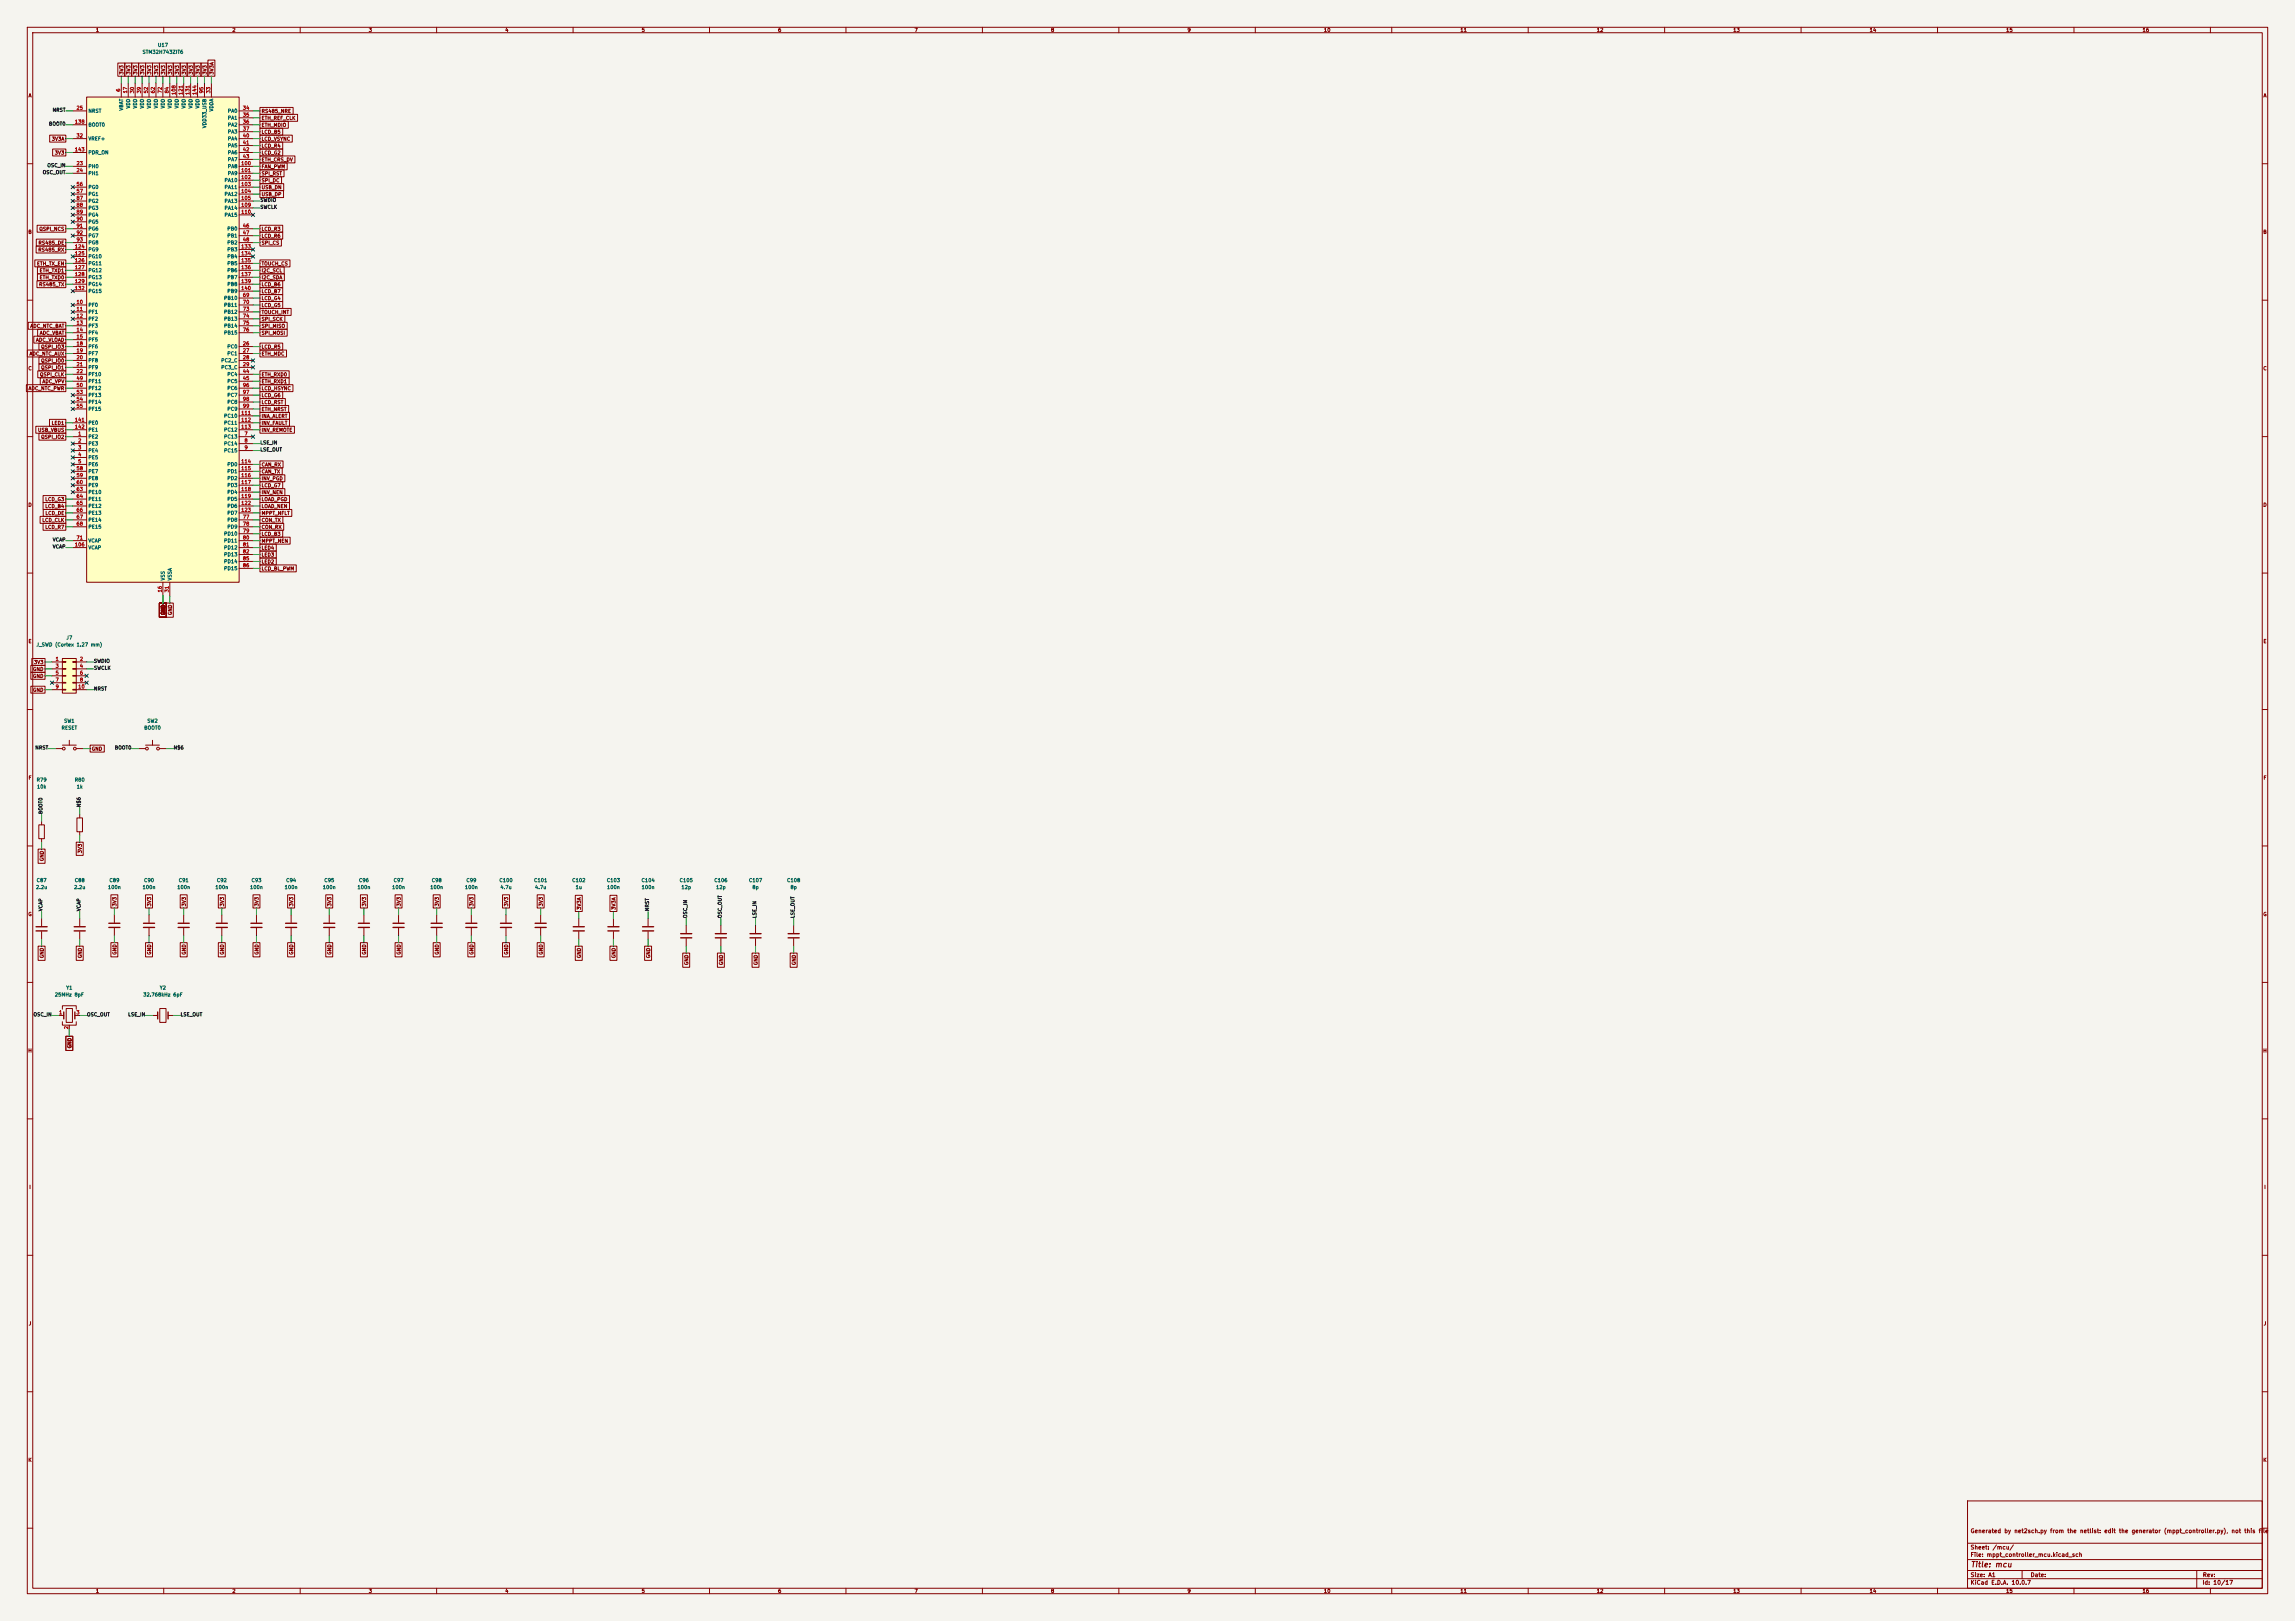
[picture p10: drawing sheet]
<svg xmlns="http://www.w3.org/2000/svg" width="841mm" height="594mm" viewBox="0 0 841 594" stroke-linecap="round" stroke-linejoin="round" font-family="sans-serif">
<defs><g id="words">
<text font-size="2" fill="#840000" x="722" y="574.8">Title: mcu</text>
<g font-size="1.5" fill="#840000">
<text x="721.9" y="562.1">Generated by net2sch.py from the netlist: edit the generator (mppt_controller.py), not this file</text>
<text x="721.9" y="568.1">Sheet: /mcu/</text>
<text x="721.9" y="570.8">File: mppt_controller_mcu.kicad_sch</text>
<text x="721.9" y="581">KiCad E.D.A. 10.0.7</text>
<text x="721.9" y="578.2">Size: A1</text>
<text x="743.9" y="578.2">Date:</text>
<text x="806.9" y="581">Id: 10/17</text>
<text x="807" y="578.2">Rev:</text>
</g>
<g font-size="1.3" fill="#840000">
<text x="35" y="12">1</text>
<text x="85" y="12">2</text>
<text x="135" y="12">3</text>
<text x="185" y="12">4</text>
<text x="235" y="12">5</text>
<text x="285" y="12">6</text>
<text x="335" y="12">7</text>
<text x="385" y="12">8</text>
<text x="435" y="12">9</text>
<text x="485" y="12">10</text>
<text x="535" y="12">11</text>
<text x="585" y="12">12</text>
<text x="635" y="12">13</text>
<text x="685" y="12">14</text>
<text x="735" y="12">15</text>
<text x="785" y="12">16</text>
<text x="45.5" y="27.5" transform="rotate(-90 45.5 27.5)">3V3</text>
<text x="48" y="27.5" transform="rotate(-90 48 27.5)">3V3</text>
<text x="50.6" y="27.5" transform="rotate(-90 50.6 27.5)">3V3</text>
<text x="53.1" y="27.5" transform="rotate(-90 53.1 27.5)">3V3</text>
<text x="55.7" y="27.5" transform="rotate(-90 55.7 27.5)">3V3</text>
<text x="58.2" y="27.5" transform="rotate(-90 58.2 27.5)">3V3</text>
<text x="60.7" y="27.5" transform="rotate(-90 60.7 27.5)">3V3</text>
<text x="63.3" y="27.5" transform="rotate(-90 63.3 27.5)">3V3</text>
<text x="65.8" y="27.5" transform="rotate(-90 65.8 27.5)">3V3</text>
<text x="68.4" y="27.5" transform="rotate(-90 68.4 27.5)">3V3</text>
<text x="70.9" y="27.5" transform="rotate(-90 70.9 27.5)">3V3</text>
<text x="73.4" y="27.5" transform="rotate(-90 73.4 27.5)">3V3</text>
<text x="76" y="27.5" transform="rotate(-90 76 27.5)">3V3</text>
<text x="78.5" y="27.5" transform="rotate(-90 78.5 27.5)">3V3A</text>
<text x="10.3" y="36">A</text>
<text x="829.3" y="36">A</text>
<text x="95.7" y="41.7">RS485_NRE</text>
<text x="95.7" y="44.2">ETH_REF_CLK</text>
<text x="95.7" y="46.8">ETH_MDIO</text>
<text x="18.8" y="51.9">3V3A</text>
<text x="95.7" y="49.3">LCD_B5</text>
<text x="95.7" y="51.9">LCD_VSYNC</text>
<text x="19.9" y="56.9">3V3</text>
<text x="95.7" y="54.4">LCD_R4</text>
<text x="95.7" y="56.9">LCD_G2</text>
<text x="95.7" y="59.5">ETH_CRS_DV</text>
<text x="95.7" y="62">FAN_PWM</text>
<text x="95.7" y="64.6">SPI_RST</text>
<text x="95.7" y="67.1">SPI_DC</text>
<text x="95.7" y="69.6">USB_DN</text>
<text x="95.7" y="72.2">USB_DP</text>
<text x="10.2" y="86">B</text>
<text x="13.9" y="90">RS485_DE</text>
<text x="14.2" y="84.9">QSPI_NCS</text>
<text x="95.7" y="90">SPI_CS</text>
<text x="95.7" y="84.9">LCD_R3</text>
<text x="95.7" y="87.4">LCD_R6</text>
<text x="829.2" y="86">B</text>
<text x="13.9" y="92.5">RS485_RX</text>
<text x="13.4" y="97.6">ETH_TX_EN</text>
<text x="14.4" y="100.1">ETH_TXD1</text>
<text x="95.7" y="97.6">TOUCH_CS</text>
<text x="95.7" y="100.1">I2C_SCL</text>
<text x="14.2" y="105.2">RS485_TX</text>
<text x="14.4" y="102.7">ETH_TXD0</text>
<text x="95.7" y="107.7">LCD_B7</text>
<text x="95.7" y="102.7">I2C_SDA</text>
<text x="95.7" y="105.2">LCD_B6</text>
<text x="95.7" y="112.8">LCD_G5</text>
<text x="95.7" y="110.3">LCD_G4</text>
<text x="95.7" y="115.4">TOUCH_INT</text>
<text x="95.7" y="117.9">SPI_SCK</text>
<text x="11" y="120.4">ADC_NTC_BAT</text>
<text x="13" y="125.5">ADC_VLOAD</text>
<text x="14.4" y="123">ADC_VBAT</text>
<text x="95.7" y="123">SPI_MOSI</text>
<text x="95.7" y="120.4">SPI_MISO</text>
<text x="10.7" y="130.6">ADC_NTC_AUX</text>
<text x="14.9" y="128.1">QSPI_IO3</text>
<text x="95.7" y="128.1">LCD_R5</text>
<text x="95.7" y="130.6">ETH_MDC</text>
<text x="10.2" y="136">C</text>
<text x="14.9" y="133.1">QSPI_IO0</text>
<text x="14.9" y="135.7">QSPI_IO1</text>
<text x="829.2" y="136">C</text>
<text x="10.3" y="143.3">ADC_NTC_PWR</text>
<text x="14.5" y="138.2">QSPI_CLK</text>
<text x="15.4" y="140.8">ADC_VPV</text>
<text x="95.7" y="138.2">ETH_RXD0</text>
<text x="95.7" y="140.8">ETH_RXD1</text>
<text x="95.7" y="143.3">LCD_HSYNC</text>
<text x="95.7" y="145.8">LCD_G6</text>
<text x="95.7" y="148.4">LCD_RST</text>
<text x="18.8" y="156">LED1</text>
<text x="95.7" y="156">INV_FAULT</text>
<text x="95.7" y="153.5">INA_ALERT</text>
<text x="95.7" y="150.9">ETH_NRST</text>
<text x="13.8" y="158.5">USB_VBUS</text>
<text x="14.9" y="161.1">QSPI_IO2</text>
<text x="95.7" y="158.5">INV_REMOTE</text>
<text x="95.7" y="173.8">CAN_TX</text>
<text x="95.7" y="171.2">CAN_RX</text>
<text x="95.7" y="178.9">LCD_G7</text>
<text x="95.7" y="176.3">INV_PGD</text>
<text x="10.2" y="186">D</text>
<text x="16.4" y="183.9">LCD_G3</text>
<text x="95.7" y="181.4">INV_NEN</text>
<text x="95.7" y="183.9">LOAD_PGD</text>
<text x="829.2" y="186">D</text>
<text x="15.3" y="191.6">LCD_CLK</text>
<text x="16.4" y="186.5">LCD_B4</text>
<text x="16.5" y="189">LCD_DE</text>
<text x="95.7" y="186.5">LOAD_NEN</text>
<text x="95.7" y="189">MPPT_NFLT</text>
<text x="95.7" y="191.6">CON_TX</text>
<text x="16.4" y="194.1">LCD_R7</text>
<text x="95.7" y="194.1">CON_RX</text>
<text x="95.7" y="196.6">LCD_B3</text>
<text x="95.7" y="199.2">MPPT_NEN</text>
<text x="95.7" y="201.7">LED4</text>
<text x="95.7" y="204.3">LED3</text>
<text x="95.7" y="206.8">LED2</text>
<text x="95.7" y="209.3">LCD_BL_PWM</text>
<text x="60.7" y="225.6" transform="rotate(-90 60.7 225.6)">GND</text>
<text x="63.3" y="225.6" transform="rotate(-90 63.3 225.6)">GND</text>
<text x="10.3" y="236">E</text>
<text x="829.3" y="236">E</text>
<text x="12.3" y="243.6">3V3</text>
<text x="11.9" y="246.2">GND</text>
<text x="11.9" y="248.7">GND</text>
<text x="11.9" y="253.8">GND</text>
<text x="33.5" y="275.4">GND</text>
<text x="10.3" y="286">F</text>
<text x="829.3" y="286">F</text>
<text x="16.3" y="315.7" transform="rotate(-90 16.3 315.7)">GND</text>
<text x="30.3" y="312.8" transform="rotate(-90 30.3 312.8)">3V3</text>
<text x="10.2" y="336">G</text>
<text x="43" y="332.3" transform="rotate(-90 43 332.3)">3V3</text>
<text x="55.7" y="332.3" transform="rotate(-90 55.7 332.3)">3V3</text>
<text x="68.4" y="332.3" transform="rotate(-90 68.4 332.3)">3V3</text>
<text x="82.3" y="332.3" transform="rotate(-90 82.3 332.3)">3V3</text>
<text x="95" y="332.3" transform="rotate(-90 95 332.3)">3V3</text>
<text x="107.7" y="332.3" transform="rotate(-90 107.7 332.3)">3V3</text>
<text x="121.7" y="332.3" transform="rotate(-90 121.7 332.3)">3V3</text>
<text x="134.4" y="332.3" transform="rotate(-90 134.4 332.3)">3V3</text>
<text x="147.1" y="332.3" transform="rotate(-90 147.1 332.3)">3V3</text>
<text x="161.1" y="332.3" transform="rotate(-90 161.1 332.3)">3V3</text>
<text x="173.8" y="332.3" transform="rotate(-90 173.8 332.3)">3V3</text>
<text x="186.5" y="332.3" transform="rotate(-90 186.5 332.3)">3V3</text>
<text x="199.2" y="332.3" transform="rotate(-90 199.2 332.3)">3V3</text>
<text x="213.1" y="333.6" transform="rotate(-90 213.1 333.6)">3V3A</text>
<text x="225.8" y="333.6" transform="rotate(-90 225.8 333.6)">3V3A</text>
<text x="829.2" y="336">G</text>
<text x="16.3" y="351.3" transform="rotate(-90 16.3 351.3)">GND</text>
<text x="30.3" y="351.3" transform="rotate(-90 30.3 351.3)">GND</text>
<text x="43" y="350" transform="rotate(-90 43 350)">GND</text>
<text x="55.7" y="350" transform="rotate(-90 55.7 350)">GND</text>
<text x="68.4" y="350" transform="rotate(-90 68.4 350)">GND</text>
<text x="82.3" y="350" transform="rotate(-90 82.3 350)">GND</text>
<text x="95" y="350" transform="rotate(-90 95 350)">GND</text>
<text x="107.7" y="350" transform="rotate(-90 107.7 350)">GND</text>
<text x="121.7" y="350" transform="rotate(-90 121.7 350)">GND</text>
<text x="134.4" y="350" transform="rotate(-90 134.4 350)">GND</text>
<text x="147.1" y="350" transform="rotate(-90 147.1 350)">GND</text>
<text x="161.1" y="350" transform="rotate(-90 161.1 350)">GND</text>
<text x="173.8" y="350" transform="rotate(-90 173.8 350)">GND</text>
<text x="186.5" y="350" transform="rotate(-90 186.5 350)">GND</text>
<text x="199.2" y="350" transform="rotate(-90 199.2 350)">GND</text>
<text x="213.1" y="351.3" transform="rotate(-90 213.1 351.3)">GND</text>
<text x="225.8" y="351.3" transform="rotate(-90 225.8 351.3)">GND</text>
<text x="238.5" y="351.3" transform="rotate(-90 238.5 351.3)">GND</text>
<text x="252.5" y="353.8" transform="rotate(-90 252.5 353.8)">GND</text>
<text x="265.2" y="353.8" transform="rotate(-90 265.2 353.8)">GND</text>
<text x="277.9" y="353.8" transform="rotate(-90 277.9 353.8)">GND</text>
<text x="291.9" y="353.8" transform="rotate(-90 291.9 353.8)">GND</text>
<text x="10.2" y="386">H</text>
<text x="26.5" y="384.3" transform="rotate(-90 26.5 384.3)">GND</text>
<text x="829.2" y="386">H</text>
<text x="10.6" y="436">I</text>
<text x="829.6" y="436">I</text>
<text x="10.4" y="486">J</text>
<text x="829.4" y="486">J</text>
<text x="10.2" y="536">K</text>
<text x="829.2" y="536">K</text>
<text x="35" y="584">1</text>
<text x="85" y="584">2</text>
<text x="135" y="584">3</text>
<text x="185" y="584">4</text>
<text x="235" y="584">5</text>
<text x="285" y="584">6</text>
<text x="335" y="584">7</text>
<text x="385" y="584">8</text>
<text x="435" y="584">9</text>
<text x="485" y="584">10</text>
<text x="535" y="584">11</text>
<text x="585" y="584">12</text>
<text x="635" y="584">13</text>
<text x="685" y="584">14</text>
<text x="735" y="584">15</text>
<text x="785" y="584">16</text>
</g>
<g font-size="1.3" fill="#006464">
<text x="57.7" y="17.5">U17</text>
<text x="52.1" y="20">STM32H743ZIT6</text>
<text x="32.2" y="41.6">NRST</text>
<text x="45.4" y="40.7" transform="rotate(-90 45.4 40.7)">VBAT</text>
<text x="48" y="39.9" transform="rotate(-90 48 39.9)">VDD</text>
<text x="50.5" y="39.9" transform="rotate(-90 50.5 39.9)">VDD</text>
<text x="53" y="39.9" transform="rotate(-90 53 39.9)">VDD</text>
<text x="55.6" y="39.9" transform="rotate(-90 55.6 39.9)">VDD</text>
<text x="58.1" y="39.9" transform="rotate(-90 58.1 39.9)">VDD</text>
<text x="60.7" y="39.9" transform="rotate(-90 60.7 39.9)">VDD</text>
<text x="63.2" y="39.9" transform="rotate(-90 63.2 39.9)">VDD</text>
<text x="65.7" y="39.9" transform="rotate(-90 65.7 39.9)">VDD</text>
<text x="68.3" y="39.9" transform="rotate(-90 68.3 39.9)">VDD</text>
<text x="70.8" y="39.9" transform="rotate(-90 70.8 39.9)">VDD</text>
<text x="73.4" y="39.9" transform="rotate(-90 73.4 39.9)">VDD</text>
<text x="78.4" y="41" transform="rotate(-90 78.4 41)">VDDA</text>
<text x="83.3" y="41.6">PA0</text>
<text x="32.2" y="46.7">BOOT0</text>
<text x="75.9" y="47.1" transform="rotate(-90 75.9 47.1)">VDD33_USB</text>
<text x="83.3" y="44.1">PA1</text>
<text x="83.3" y="46.7">PA2</text>
<text x="32.2" y="51.8">VREF+</text>
<text x="83.3" y="49.2">PA3</text>
<text x="83.3" y="51.8">PA4</text>
<text x="32.2" y="56.8">PDR_ON</text>
<text x="83.3" y="54.3">PA5</text>
<text x="83.3" y="56.8">PA6</text>
<text x="83.3" y="59.4">PA7</text>
<text x="32.2" y="61.9">PH0</text>
<text x="32.2" y="64.5">PH1</text>
<text x="83.3" y="61.9">PA8</text>
<text x="83.3" y="64.5">PA9</text>
<text x="32.2" y="69.5">PG0</text>
<text x="82.1" y="67">PA10</text>
<text x="82.1" y="69.5">PA11</text>
<text x="32.2" y="72.1">PG1</text>
<text x="32.2" y="74.6">PG2</text>
<text x="32.2" y="77.2">PG3</text>
<text x="82.1" y="72.1">PA12</text>
<text x="82.1" y="74.6">PA13</text>
<text x="82.1" y="77.2">PA14</text>
<text x="32.2" y="79.7">PG4</text>
<text x="32.2" y="82.2">PG5</text>
<text x="82.1" y="79.7">PA15</text>
<text x="32.2" y="84.8">PG6</text>
<text x="32.2" y="87.3">PG7</text>
<text x="32.2" y="89.9">PG8</text>
<text x="83.1" y="84.8">PB0</text>
<text x="83.1" y="87.3">PB1</text>
<text x="83.1" y="89.9">PB2</text>
<text x="32.2" y="92.4">PG9</text>
<text x="32.2" y="94.9">PG10</text>
<text x="83.1" y="92.4">PB3</text>
<text x="83.1" y="94.9">PB4</text>
<text x="32.2" y="97.5">PG11</text>
<text x="32.2" y="100">PG12</text>
<text x="83.1" y="97.5">PB5</text>
<text x="83.1" y="100">PB6</text>
<text x="32.2" y="102.6">PG13</text>
<text x="32.2" y="105.1">PG14</text>
<text x="32.2" y="107.6">PG15</text>
<text x="83.1" y="102.6">PB7</text>
<text x="83.1" y="105.1">PB8</text>
<text x="83.1" y="107.6">PB9</text>
<text x="32.2" y="112.7">PF0</text>
<text x="81.9" y="110.2">PB10</text>
<text x="81.9" y="112.7">PB11</text>
<text x="32.2" y="115.3">PF1</text>
<text x="32.2" y="117.8">PF2</text>
<text x="81.9" y="115.3">PB12</text>
<text x="81.9" y="117.8">PB13</text>
<text x="32.2" y="120.3">PF3</text>
<text x="32.2" y="122.9">PF4</text>
<text x="32.2" y="125.4">PF5</text>
<text x="81.9" y="120.3">PB14</text>
<text x="81.9" y="122.9">PB15</text>
<text x="32.2" y="128">PF6</text>
<text x="32.2" y="130.5">PF7</text>
<text x="83.1" y="128">PC0</text>
<text x="83.1" y="130.5">PC1</text>
<text x="32.2" y="133">PF8</text>
<text x="32.2" y="135.6">PF9</text>
<text x="80.9" y="133">PC2_C</text>
<text x="80.9" y="135.6">PC3_C</text>
<text x="32.2" y="138.1">PF10</text>
<text x="32.2" y="140.7">PF11</text>
<text x="32.2" y="143.2">PF12</text>
<text x="83.1" y="138.1">PC4</text>
<text x="83.1" y="140.7">PC5</text>
<text x="83.1" y="143.2">PC6</text>
<text x="32.2" y="145.7">PF13</text>
<text x="32.2" y="148.3">PF14</text>
<text x="83.1" y="145.7">PC7</text>
<text x="83.1" y="148.3">PC8</text>
<text x="32.2" y="150.8">PF15</text>
<text x="32.2" y="155.9">PE0</text>
<text x="81.9" y="153.4">PC10</text>
<text x="81.9" y="155.9">PC11</text>
<text x="83.1" y="150.8">PC9</text>
<text x="32.2" y="161">PE2</text>
<text x="32.2" y="158.4">PE1</text>
<text x="81.9" y="161">PC13</text>
<text x="81.9" y="158.4">PC12</text>
<text x="32.2" y="163.5">PE3</text>
<text x="32.2" y="166.1">PE4</text>
<text x="81.9" y="163.5">PC14</text>
<text x="81.9" y="166.1">PC15</text>
<text x="32.2" y="168.6">PE5</text>
<text x="32.2" y="171.1">PE6</text>
<text x="32.2" y="173.7">PE7</text>
<text x="83.1" y="171.1">PD0</text>
<text x="83.1" y="173.7">PD1</text>
<text x="32.2" y="176.2">PE8</text>
<text x="32.2" y="178.8">PE9</text>
<text x="83.1" y="176.2">PD2</text>
<text x="83.1" y="178.8">PD3</text>
<text x="32.2" y="181.3">PE10</text>
<text x="32.2" y="183.8">PE11</text>
<text x="83.1" y="181.3">PD4</text>
<text x="83.1" y="183.8">PD5</text>
<text x="32.2" y="186.4">PE12</text>
<text x="32.2" y="188.9">PE13</text>
<text x="32.2" y="191.5">PE14</text>
<text x="83.1" y="191.5">PD8</text>
<text x="83.1" y="186.4">PD6</text>
<text x="83.1" y="188.9">PD7</text>
<text x="32.2" y="194">PE15</text>
<text x="81.9" y="196.5">PD10</text>
<text x="83.1" y="194">PD9</text>
<text x="32.2" y="199.1">VCAP</text>
<text x="32.2" y="201.6">VCAP</text>
<text x="81.9" y="199.1">PD11</text>
<text x="81.9" y="201.6">PD12</text>
<text x="81.9" y="204.2">PD13</text>
<text x="81.9" y="206.7">PD14</text>
<text x="81.9" y="209.2">PD15</text>
<text x="60.7" y="212.9" transform="rotate(-90 60.7 212.9)">VSS</text>
<text x="63.2" y="212.9" transform="rotate(-90 63.2 212.9)">VSSA</text>
<text x="13.2" y="237.2">J_SWD (Cortex 1.27 mm)</text>
<text x="24.2" y="234.6">J7</text>
<text x="22.4" y="267.7">RESET</text>
<text x="23.3" y="265.1">SW1</text>
<text x="52.7" y="267.7">BOOT0</text>
<text x="53.8" y="265.1">SW2</text>
<text x="13.3" y="286.7">R79</text>
<text x="27.2" y="286.7">R80</text>
<text x="13.4" y="289.3">10k</text>
<text x="28" y="289.3">1k</text>
<text x="13.3" y="323.5">C87</text>
<text x="27.2" y="323.5">C88</text>
<text x="39.9" y="323.5">C89</text>
<text x="52.6" y="323.5">C90</text>
<text x="65.3" y="323.5">C91</text>
<text x="79.3" y="323.5">C92</text>
<text x="92" y="323.5">C93</text>
<text x="104.7" y="323.5">C94</text>
<text x="118.7" y="323.5">C95</text>
<text x="131.4" y="323.5">C96</text>
<text x="144.1" y="323.5">C97</text>
<text x="158" y="323.5">C98</text>
<text x="170.7" y="323.5">C99</text>
<text x="182.8" y="323.5">C100</text>
<text x="195.5" y="323.5">C101</text>
<text x="209.5" y="323.5">C102</text>
<text x="222.2" y="323.5">C103</text>
<text x="234.9" y="323.5">C104</text>
<text x="248.9" y="323.5">C105</text>
<text x="261.6" y="323.5">C106</text>
<text x="274.3" y="323.5">C107</text>
<text x="288.3" y="323.5">C108</text>
<text x="13" y="326.1">2.2u</text>
<text x="27" y="326.1">2.2u</text>
<text x="39.4" y="326.1">100n</text>
<text x="52.1" y="326.1">100n</text>
<text x="64.8" y="326.1">100n</text>
<text x="78.8" y="326.1">100n</text>
<text x="91.5" y="326.1">100n</text>
<text x="104.2" y="326.1">100n</text>
<text x="118.1" y="326.1">100n</text>
<text x="130.8" y="326.1">100n</text>
<text x="143.5" y="326.1">100n</text>
<text x="157.5" y="326.1">100n</text>
<text x="170.2" y="326.1">100n</text>
<text x="183.2" y="326.1">4.7u</text>
<text x="195.9" y="326.1">4.7u</text>
<text x="210.8" y="326.1">1u</text>
<text x="222.3" y="326.1">100n</text>
<text x="235" y="326.1">100n</text>
<text x="249.5" y="326.1">12p</text>
<text x="262.2" y="326.1">12p</text>
<text x="275.6" y="326.1">8p</text>
<text x="289.5" y="326.1">8p</text>
<text x="20" y="365.5">25MHz 8pF</text>
<text x="24.1" y="362.9">Y1</text>
<text x="52.3" y="365.5">32.768kHz 6pF</text>
<text x="58.4" y="362.9">Y2</text>
</g>
<g font-size="1.3" fill="#a90000">
<text x="44.3" y="33.8" transform="rotate(-90 44.3 33.8)">6</text>
<text x="46.9" y="34.4" transform="rotate(-90 46.9 34.4)">17</text>
<text x="49.4" y="34.4" transform="rotate(-90 49.4 34.4)">30</text>
<text x="51.9" y="34.4" transform="rotate(-90 51.9 34.4)">39</text>
<text x="54.5" y="34.4" transform="rotate(-90 54.5 34.4)">52</text>
<text x="57" y="34.4" transform="rotate(-90 57 34.4)">62</text>
<text x="59.6" y="34.4" transform="rotate(-90 59.6 34.4)">72</text>
<text x="62.1" y="34.4" transform="rotate(-90 62.1 34.4)">84</text>
<text x="64.6" y="35" transform="rotate(-90 64.6 35)">108</text>
<text x="67.2" y="35" transform="rotate(-90 67.2 35)">121</text>
<text x="69.7" y="35" transform="rotate(-90 69.7 35)">131</text>
<text x="72.3" y="35" transform="rotate(-90 72.3 35)">144</text>
<text x="74.8" y="34.4" transform="rotate(-90 74.8 34.4)">95</text>
<text x="77.3" y="34.4" transform="rotate(-90 77.3 34.4)">33</text>
<text x="27.9" y="40.5">25</text>
<text x="88.8" y="40.5">34</text>
<text x="27.3" y="45.6">138</text>
<text x="88.8" y="43">35</text>
<text x="88.8" y="45.6">36</text>
<text x="27.9" y="50.7">32</text>
<text x="88.8" y="48.1">37</text>
<text x="88.8" y="50.7">40</text>
<text x="88.8" y="53.2">41</text>
<text x="27.3" y="55.7">143</text>
<text x="88.8" y="55.7">42</text>
<text x="88.8" y="58.3">43</text>
<text x="27.9" y="60.8">23</text>
<text x="27.9" y="63.4">24</text>
<text x="88.2" y="60.8">100</text>
<text x="88.2" y="63.4">101</text>
<text x="88.2" y="65.9">102</text>
<text x="27.9" y="68.4">56</text>
<text x="27.9" y="71">57</text>
<text x="88.2" y="68.4">103</text>
<text x="88.2" y="71">104</text>
<text x="27.9" y="73.5">87</text>
<text x="27.9" y="76.1">88</text>
<text x="88.2" y="73.5">105</text>
<text x="88.2" y="76.1">109</text>
<text x="27.9" y="78.6">89</text>
<text x="27.9" y="81.1">90</text>
<text x="27.9" y="83.7">91</text>
<text x="88.2" y="78.6">110</text>
<text x="88.8" y="83.7">46</text>
<text x="27.9" y="86.2">92</text>
<text x="27.9" y="88.8">93</text>
<text x="88.8" y="86.2">47</text>
<text x="88.8" y="88.8">48</text>
<text x="27.3" y="91.3">124</text>
<text x="27.3" y="93.8">125</text>
<text x="88.2" y="91.3">133</text>
<text x="88.2" y="93.8">134</text>
<text x="27.3" y="96.4">126</text>
<text x="27.3" y="98.9">127</text>
<text x="27.3" y="101.5">128</text>
<text x="88.2" y="96.4">135</text>
<text x="88.2" y="98.9">136</text>
<text x="88.2" y="101.5">137</text>
<text x="27.3" y="104">129</text>
<text x="27.3" y="106.5">132</text>
<text x="88.2" y="104">139</text>
<text x="88.2" y="106.5">140</text>
<text x="27.9" y="111.6">10</text>
<text x="88.8" y="109.1">69</text>
<text x="88.8" y="111.6">70</text>
<text x="27.9" y="114.2">11</text>
<text x="27.9" y="116.7">12</text>
<text x="27.9" y="119.2">13</text>
<text x="88.8" y="114.2">73</text>
<text x="88.8" y="116.7">74</text>
<text x="88.8" y="119.2">75</text>
<text x="27.9" y="121.8">14</text>
<text x="27.9" y="124.3">15</text>
<text x="88.8" y="121.8">76</text>
<text x="27.9" y="126.9">18</text>
<text x="27.9" y="129.4">19</text>
<text x="27.9" y="131.9">20</text>
<text x="88.8" y="126.9">26</text>
<text x="88.8" y="129.4">27</text>
<text x="88.8" y="131.9">28</text>
<text x="27.9" y="134.5">21</text>
<text x="27.9" y="137">22</text>
<text x="88.8" y="134.5">29</text>
<text x="88.8" y="137">44</text>
<text x="27.9" y="139.6">49</text>
<text x="27.9" y="142.1">50</text>
<text x="88.8" y="139.6">45</text>
<text x="88.8" y="142.1">96</text>
<text x="27.9" y="144.6">53</text>
<text x="27.9" y="147.2">54</text>
<text x="27.9" y="149.7">55</text>
<text x="88.8" y="144.6">97</text>
<text x="88.8" y="147.2">98</text>
<text x="88.8" y="149.7">99</text>
<text x="27.3" y="154.8">141</text>
<text x="88.2" y="152.3">111</text>
<text x="88.2" y="154.8">112</text>
<text x="27.3" y="157.3">142</text>
<text x="28.5" y="159.9">1</text>
<text x="88.2" y="157.3">113</text>
<text x="89.4" y="159.9">7</text>
<text x="28.5" y="162.4">2</text>
<text x="28.5" y="165">3</text>
<text x="28.5" y="167.5">4</text>
<text x="89.4" y="162.4">8</text>
<text x="89.4" y="165">9</text>
<text x="27.9" y="172.6">58</text>
<text x="28.5" y="170">5</text>
<text x="88.2" y="170">114</text>
<text x="88.2" y="172.6">115</text>
<text x="27.9" y="175.1">59</text>
<text x="27.9" y="177.7">60</text>
<text x="88.2" y="175.1">116</text>
<text x="88.2" y="177.7">117</text>
<text x="27.9" y="180.2">63</text>
<text x="27.9" y="182.7">64</text>
<text x="27.9" y="185.3">65</text>
<text x="88.2" y="180.2">118</text>
<text x="88.2" y="182.7">119</text>
<text x="88.2" y="185.3">122</text>
<text x="27.9" y="187.8">66</text>
<text x="27.9" y="190.4">67</text>
<text x="88.2" y="187.8">123</text>
<text x="88.8" y="190.4">77</text>
<text x="27.9" y="192.9">68</text>
<text x="27.9" y="198">71</text>
<text x="88.8" y="192.9">78</text>
<text x="88.8" y="195.4">79</text>
<text x="88.8" y="198">80</text>
<text x="27.3" y="200.5">106</text>
<text x="88.8" y="200.5">81</text>
<text x="88.8" y="203.1">82</text>
<text x="88.8" y="205.6">85</text>
<text x="88.8" y="208.1">86</text>
<text x="59.6" y="217.2" transform="rotate(-90 59.6 217.2)">16</text>
<text x="62.1" y="217.2" transform="rotate(-90 62.1 217.2)">31</text>
<text x="20.2" y="242.4">1</text>
<text x="20.2" y="245">3</text>
<text x="29.1" y="242.4">2</text>
<text x="29.1" y="245">4</text>
<text x="20.2" y="247.5">5</text>
<text x="20.2" y="250.1">7</text>
<text x="29.1" y="247.5">6</text>
<text x="29.1" y="250.1">8</text>
<text x="20.2" y="252.6">9</text>
<text x="28.5" y="252.6">10</text>
<text x="21.5" y="372">1</text>
<text x="27.8" y="372">3</text>
<text x="25.3" y="377.3" transform="rotate(-90 25.3 377.3)">2</text>
</g>
<g font-size="1.3" fill="#0f0f0f">
<text x="19.1" y="41.3">NRST</text>
<text x="17.8" y="46.3">BOOT0</text>
<text x="15.5" y="64.1">OSC_OUT</text>
<text x="17.2" y="61.6">OSC_IN</text>
<text x="95.2" y="74.3">SWDIO</text>
<text x="95.2" y="76.8">SWCLK</text>
<text x="95.2" y="165.7">LSE_OUT</text>
<text x="95.2" y="163.2">LSE_IN</text>
<text x="19.2" y="198.7">VCAP</text>
<text x="19.2" y="201.3">VCAP</text>
<text x="34.3" y="243.2">SWDIO</text>
<text x="34.3" y="245.7">SWCLK</text>
<text x="34.3" y="253.3">NRST</text>
<text x="12.8" y="274.9">NRST</text>
<text x="41.9" y="274.9">BOOT0</text>
<text x="63.5" y="274.9">N$6</text>
<text x="15.9" y="298.5" transform="rotate(-90 15.9 298.5)">BOOT0</text>
<text x="29.8" y="295.9" transform="rotate(-90 29.8 295.9)">N$6</text>
<text x="15.9" y="334" transform="rotate(-90 15.9 334)">VCAP</text>
<text x="29.8" y="334" transform="rotate(-90 29.8 334)">VCAP</text>
<text x="238.1" y="334" transform="rotate(-90 238.1 334)">NRST</text>
<text x="252.1" y="336.6" transform="rotate(-90 252.1 336.6)">OSC_IN</text>
<text x="264.8" y="336.6" transform="rotate(-90 264.8 336.6)">OSC_OUT</text>
<text x="277.5" y="336.6" transform="rotate(-90 277.5 336.6)">LSE_IN</text>
<text x="291.4" y="336.6" transform="rotate(-90 291.4 336.6)">LSE_OUT</text>
<text x="12.1" y="372.7">OSC_IN</text>
<text x="31.7" y="372.7">OSC_OUT</text>
<text x="46.8" y="372.7">LSE_IN</text>
<text x="66" y="372.7">LSE_OUT</text>
</g>
</g></defs>
<path d="M0 0h841v594h-841z" fill="#f5f4ef" stroke="#f5f4ef" stroke-width=".37"/>
<g fill="none" stroke="#840000" stroke-width=".37">
<path d="M10 10h821v574h-821zM12 12h817v570h-817zM60 10v2M110 10v2M160 10v2M210 10v2M260 10v2M310 10v2M360 10v2M410 10v2M460 10v2M510 10v2"/>
<path d="M560 10v2M610 10v2M660 10v2M710 10v2M760 10v2M810 10v2M10 60h2M829 60h2M10 110h2M829 110h2M10 160h2M829 160h2"/>
<path d="M10 210h2M829 210h2M10 260h2M829 260h2M10 310h2M829 310h2M67.3 335.3v2.8M10 360h2M67.3 340.1v2.8M829 360h2M10 410h2M829 410h2"/>
<path d="M10 460h2M829 460h2M10 510h2M829 510h2M10 560h2M721 550h108v32h-108zM829 560h2M721 578.5h108M721 575.5h108M721 571.5h108M721 565.5h108M741 575.5v3"/>
<path d="M805 575.5v6.5M60 582v2M110 582v2M160 582v2M210 582v2M260 582v2M310 582v2M360 582v2M410 582v2M460 582v2M510 582v2M560 582v2"/>
<path d="M610 582v2M660 582v2M710 582v2M760 582v2M810 582v2"/>
</g>
<path d="M65.3 338.3h4M65.3 339.9h4" fill="none" stroke="#840000" stroke-width=".51"/>
<path d="M31.7 35.6h55.9v177.8h-55.9z" fill="#ffffc2"/>
<g fill="none" stroke="#840000" stroke-width=".37">
<path d="M31.7 35.6h55.9v177.8h-55.9zM44.4 30.5v5.1M47 30.5v5.1M49.5 30.5v5.1M52.1 30.5v5.1M54.6 30.5v5.1M57.1 30.5v5.1M59.7 30.5v5.1M62.2 30.5v5.1M64.8 30.5v5.1M67.3 30.5v5.1M69.8 30.5v5.1"/>
<path d="M72.4 30.5v5.1M74.9 30.5v5.1M77.5 30.5v5.1M26.7 40.6h5M26.7 50.8h5M26.7 45.7h5M26.7 55.9h5M87.6 40.6h5.1M87.6 50.8h5.1M87.6 43.2h5.1M87.6 45.7h5.1M87.6 48.3h5.1"/>
<path d="M87.6 53.3h5.1M87.6 55.9h5.1M87.6 58.4h5.1M26.7 61h5M26.7 63.5h5M26.7 68.6h5M26.7 71.1h5M26.7 73.7h5M26.7 76.2h5M26.7 78.7h5M87.6 61h5.1M87.6 63.5h5.1"/>
<path d="M87.6 68.6h5.1M87.6 71.1h5.1M87.6 73.7h5.1M87.6 76.2h5.1M87.6 78.7h5.1M87.6 66h5.1M26.7 83.8h5M26.7 86.4h5M26.7 88.9h5M26.7 81.3h5M26.7 91.4h5M26.7 94h5"/>
<path d="M26.7 96.5h5M26.7 99.1h5M87.6 83.8h5.1M87.6 86.4h5.1M87.6 88.9h5.1M87.6 91.4h5.1M87.6 94h5.1M87.6 96.5h5.1M87.6 99.1h5.1M26.7 111.8h5M26.7 114.3h5M26.7 116.8h5"/>
<path d="M26.7 119.4h5M26.7 101.6h5M26.7 104.1h5M26.7 106.7h5M87.6 111.8h5.1M87.6 114.3h5.1M87.6 116.8h5.1M87.6 119.4h5.1M87.6 109.2h5.1M87.6 101.6h5.1M87.6 104.1h5.1M87.6 106.7h5.1"/>
<path d="M26.7 121.9h5M26.7 124.5h5M26.7 127h5M26.7 129.5h5M26.7 132.1h5M26.7 134.6h5M26.7 137.2h5M26.7 139.7h5M87.6 121.9h5.1M87.6 127h5.1M87.6 129.5h5.1M87.6 132.1h5.1"/>
<path d="M87.6 134.6h5.1M87.6 137.2h5.1M87.6 139.7h5.1M26.7 142.2h5M26.7 144.8h5M26.7 147.3h5M26.7 149.9h5M26.7 154.9h5M26.7 157.5h5M87.6 142.2h5.1M87.6 144.8h5.1M87.6 147.3h5.1"/>
<path d="M87.6 149.9h5.1M87.6 152.4h5.1M87.6 154.9h5.1M87.6 157.5h5.1M26.7 160h5M26.7 162.6h5M26.7 165.1h5M26.7 167.6h5M26.7 170.2h5M26.7 172.7h5M26.7 175.3h5M26.7 177.8h5"/>
<path d="M87.6 160h5.1M87.6 162.6h5.1M87.6 165.1h5.1M87.6 170.2h5.1M87.6 172.7h5.1M87.6 175.3h5.1M87.6 177.8h5.1M26.7 180.3h5M26.7 182.9h5M26.7 185.4h5M26.7 188h5M26.7 190.5h5"/>
<path d="M26.7 193h5M26.7 198.1h5M87.6 180.3h5.1M87.6 182.9h5.1M87.6 185.4h5.1M87.6 188h5.1M87.6 190.5h5.1M87.6 193h5.1M87.6 198.1h5.1M87.6 195.6h5.1M26.7 200.7h5M59.7 213.4v5"/>
<path d="M62.2 213.4v5M87.6 200.7h5.1M87.6 203.2h5.1M87.6 205.7h5.1M87.6 208.3h5.1M20.3 274.3h2.6M22.9 273h5M25.4 271.3v1.7M27.9 274.3h2.6M50.8 274.3h2.5M53.3 273h5.1M55.9 271.3v1.7"/>
<path d="M58.4 274.3h2.6M28.2 299.7h2v5.1h-2zM29.2 298.4v1.3M14.2 302.3h2.1v5h-2.1zM15.2 301v1.3M15.2 307.3v1.3M29.2 304.8v1.3M15.2 336.5v2.8M29.2 336.5v2.8M41.9 335.3v2.8M54.6 335.3v2.8M81.3 335.3v2.8"/>
<path d="M94 335.3v2.8M106.7 335.3v2.8M133.3 335.3v2.8M212.1 336.5v2.8M224.8 336.5v2.8M237.5 336.5v2.8M251.5 339.1v2.8M276.9 339.1v2.8M290.8 339.1v2.8M15.2 341.4v2.8M29.2 341.4v2.8M41.9 340.1v2.8"/>
<path d="M54.6 340.1v2.8M81.3 340.1v2.8M94 340.1v2.8M106.7 340.1v2.8M133.3 340.1v2.8M212.1 341.4v2.8M224.8 341.4v2.8M237.5 341.4v2.8M251.5 343.9v2.8M276.9 343.9v2.8M290.8 343.9v2.8M21.6 372.1h1.8"/>
<path d="M22.9 369.8v-1.2h5v1.2M22.9 374.4v1.3h5v-1.3M24.3 369.6h2.2v5h-2.2zM25.4 375.7v1.5M27.4 372.1h1.8M55.9 372.1h1.9M58.5 369.6h2.3v5h-2.3zM61.6 372.1h1.9"/>
<circle cx="23.4" cy="274.3" r=".51"/>
<circle cx="27.4" cy="274.3" r=".51"/>
<circle cx="53.8" cy="274.3" r=".51"/>
<circle cx="57.9" cy="274.3" r=".51"/>
</g>
<g fill="none" stroke="#840000" stroke-width=".51">
<path d="M13.2 339.6h4.1M27.2 339.6h4M39.9 338.3h4M39.9 339.9h4M52.6 338.3h4M52.6 339.9h4M79.2 338.3h4.1M79.2 339.9h4.1M91.9 338.3h4.1M91.9 339.9h4.1M104.6 338.3h4.1M104.6 339.9h4.1"/>
<path d="M131.3 338.3h4.1M131.3 339.9h4.1M210.1 339.6h4M222.8 339.6h4M235.5 339.6h4M13.2 341.1h4.1M27.2 341.1h4M210.1 341.1h4M222.8 341.1h4M235.5 341.1h4M249.4 342.1h4.1M249.4 343.7h4.1"/>
<path d="M274.8 342.1h4.1M274.8 343.7h4.1M288.8 342.1h4.1M288.8 343.7h4.1M23.4 370.8v2.6M27.4 370.8v2.6M57.8 370.8v2.6M61.6 370.8v2.6"/>
</g>
<path d="M22.9 241.3h5v12.7h-5z" fill="#ffffc2"/>
<g fill="none" stroke="#840000" stroke-width=".37">
<path d="M43.2 23.1h2.5v4.8h-2.5zM45.7 23.1h2.6v4.8h-2.6zM48.3 23.1h2.5v4.8h-2.5zM50.8 23.1h2.5v4.8h-2.5zM53.3 23.1h2.6v4.8h-2.6zM55.9 23.1h2.5v4.8h-2.5zM58.4 23.1h2.6v4.8h-2.6zM61 23.1h2.5v4.8h-2.5zM63.5 23.1h2.5v4.8h-2.5zM66 23.1h2.6v4.8h-2.6zM68.6 23.1h2.5v4.8h-2.5zM71.1 23.1h2.6v4.8h-2.6z"/>
<path d="M73.7 23.1h2.5v4.8h-2.5zM76.2 22h2.5v5.9h-2.5zM95.2 39.4h12.2v2.5h-12.2zM18.2 49.5h5.9v2.6h-5.9zM19.3 54.6h4.8v2.5h-4.8zM95.2 59.7h10v2.5h-10zM95.2 47h8.4v2.5h-8.4zM95.2 41.9h13.8v2.5h-13.8zM95.2 44.4h10.5v2.6h-10.5zM95.2 49.5h11.9v2.6h-11.9zM95.2 52.1h8.4v2.5h-8.4zM95.2 54.6h8.4v2.5h-8.4z"/>
<path d="M95.2 57.1h12.9v2.6h-12.9zM95.2 62.2h8.9v2.6h-8.9zM95.2 64.8h8v2.5h-8zM95.2 67.3h8.8v2.5h-8.8zM95.2 69.8h8.7v2.6h-8.7zM12.8 95.2h11.3v2.6h-11.3zM13.2 90.2h10.9v2.5h-10.9zM13.3 87.6h10.8v2.6h-10.8zM13.6 82.5h10.5v2.6h-10.5zM13.7 97.8h10.4v2.5h-10.4zM95.2 87.6h7.9v2.6h-7.9zM95.2 82.5h8.4v2.6h-8.4z"/>
<path d="M95.2 85.1h8.4v2.5h-8.4zM95.2 95.2h11.1v2.6h-11.1zM95.2 97.8h8.9v2.5h-8.9zM10.3 118.1h13.8v2.5h-13.8zM13.5 102.9h10.6v2.5h-10.6zM13.7 100.3h10.4v2.6h-10.4zM95.2 113h11.5v2.6h-11.5zM95.2 115.6h9.2v2.5h-9.2zM95.2 118.1h10v2.5h-10zM95.2 105.4h8.4v2.5h-8.4zM95.2 100.3h9v2.6h-9zM95.2 110.5h8.4v2.5h-8.4z"/>
<path d="M95.2 107.9h8.4v2.6h-8.4zM95.2 102.9h8.4v2.5h-8.4zM10 128.3h14.1v2.5h-14.1zM12.4 123.2h11.7v2.5h-11.7zM13.8 120.6h10.3v2.6h-10.3zM13.8 135.9h10.3v2.5h-10.3zM14.3 130.8h9.8v2.5h-9.8zM14.3 133.3h9.8v2.6h-9.8zM14.3 125.7h9.8v2.6h-9.8zM14.8 138.4h9.3v2.6h-9.3zM95.2 125.7h8.4v2.6h-8.4zM95.2 135.9h10.8v2.5h-10.8z"/>
<path d="M95.2 120.6h10v2.6h-10zM95.2 128.3h9.8v2.5h-9.8zM95.2 138.4h10.8v2.6h-10.8zM9.7 141h14.4v2.5h-14.4zM13.1 156.2h11v2.5h-11zM14.3 158.7h9.8v2.6h-9.8zM18.1 153.7h6v2.5h-6zM95.2 156.2h12.7v2.5h-12.7zM95.2 153.7h10.9v2.5h-10.9zM95.2 151.1h10.9v2.6h-10.9zM95.2 141h12.1v2.5h-12.1zM95.2 143.5h8.4v2.5h-8.4z"/>
<path d="M95.2 146h9.4v2.6h-9.4zM95.2 148.6h10.6v2.5h-10.6zM95.2 179.1h9.2v2.5h-9.2zM95.2 176.5h8.4v2.6h-8.4zM95.2 174h9.2v2.5h-9.2zM95.2 171.4h8.2v2.6h-8.2zM95.2 168.9h8.5v2.5h-8.5zM14.7 189.2h9.4v2.6h-9.4zM15.8 181.6h8.3v2.5h-8.3zM15.8 184.1h8.3v2.6h-8.3zM15.8 191.8h8.3v2.5h-8.3zM15.8 186.7h8.3v2.5h-8.3z"/>
<path d="M95.2 181.6h10.9v2.5h-10.9zM95.2 184.1h10.9v2.6h-10.9zM95.2 186.7h11.7v2.5h-11.7zM95.2 189.2h8.5v2.6h-8.5zM95.2 191.8h8.8v2.5h-8.8zM95.2 194.3h8.4v2.5h-8.4zM95.2 196.8h11.1v2.6h-11.1zM95.2 199.4h6v2.5h-6zM95.2 201.9h6v2.6h-6zM95.2 204.5h6v2.5h-6zM95.2 207h13.4v2.5h-13.4zM58.4 221h2.6v5.2h-2.6z"/>
<path d="M61 221h2.5v5.2h-2.5zM11.3 243.8h5.2v2.6h-5.2zM11.3 246.4h5.2v2.5h-5.2zM11.3 251.5h5.2v2.5h-5.2zM11.7 241.3h4.8v2.5h-4.8zM19 242.6h3.9M19 245.1h3.9M19 247.6h3.9M19 250.2h3.9M19 252.7h3.9M22.9 241.3h5v12.7h-5zM22.9 242.4h1.2v.3h-1.2z"/>
<path d="M22.9 245h1.2v.2h-1.2zM22.9 247.5h1.2v.3h-1.2zM22.9 250.1h1.2v.2h-1.2zM22.9 252.6h1.2v.3h-1.2zM26.7 242.4h1.2v.3h-1.2zM26.7 245h1.2v.2h-1.2zM26.7 247.5h1.2v.3h-1.2zM26.7 250.1h1.2v.2h-1.2zM26.7 252.6h1.2v.3h-1.2zM27.9 242.6h3.8M27.9 245.1h3.8M27.9 247.6h3.8"/>
<path d="M27.9 250.2h3.8M27.9 252.7h3.8M33 273h5.2v2.6h-5.2zM14 311.1h2.5v5.3h-2.5zM27.9 308.6h2.6v4.9h-2.6zM40.6 327.9h2.6v4.8h-2.6zM53.3 327.9h2.6v4.8h-2.6zM66 327.9h2.6v4.8h-2.6zM80 327.9h2.6v4.8h-2.6zM92.7 327.9h2.6v4.8h-2.6zM105.4 327.9h2.6v4.8h-2.6zM119.4 327.9h2.5v4.8h-2.5z"/>
<path d="M120.6 335.3v2.8M132.1 327.9h2.5v4.8h-2.5zM144.8 327.9h2.5v4.8h-2.5zM146 335.3v2.8M158.7 327.9h2.6v4.8h-2.6zM160 335.3v2.8M171.4 327.9h2.6v4.8h-2.6zM172.7 335.3v2.8M184.1 327.9h2.6v4.8h-2.6zM185.4 335.3v2.8M196.8 327.9h2.6v4.8h-2.6zM198.1 335.3v2.8"/>
<path d="M210.8 328.1h2.6v5.9h-2.6zM223.5 328.1h2.6v5.9h-2.6zM264.2 339.1v2.8M14 346.7h2.5v5.2h-2.5zM27.9 346.7h2.6v5.2h-2.6zM40.6 345.4h2.6v5.2h-2.6zM53.3 345.4h2.6v5.2h-2.6zM66 345.4h2.6v5.2h-2.6zM80 345.4h2.6v5.2h-2.6zM92.7 345.4h2.6v5.2h-2.6zM105.4 345.4h2.6v5.2h-2.6zM119.4 345.4h2.5v5.2h-2.5z"/>
<path d="M120.6 340.1v2.8M132.1 345.4h2.5v5.2h-2.5zM144.8 345.4h2.5v5.2h-2.5zM146 340.1v2.8M158.7 345.4h2.6v5.2h-2.6zM160 340.1v2.8M171.4 345.4h2.6v5.2h-2.6zM172.7 340.1v2.8M184.1 345.4h2.6v5.2h-2.6zM185.4 340.1v2.8M196.8 345.4h2.6v5.2h-2.6zM198.1 340.1v2.8"/>
<path d="M210.8 346.7h2.6v5.2h-2.6zM223.5 346.7h2.6v5.2h-2.6zM236.2 346.7h2.6v5.2h-2.6zM250.2 349.2h2.5v5.3h-2.5zM262.9 349.2h2.5v5.3h-2.5zM264.2 343.9v2.8M275.6 349.2h2.5v5.3h-2.5zM289.6 349.2h2.5v5.3h-2.5zM24.1 379.7h2.6v5.2h-2.6z"/>
</g>
<g fill="none" stroke="#840000" stroke-width=".51">
<path d="M118.6 338.3h4.1M118.6 339.9h4.1M144 338.3h4.1M144 339.9h4.1M158 338.3h4.1M158 339.9h4.1M170.7 338.3h4.1M170.7 339.9h4.1M183.4 338.3h4.1M183.4 339.9h4.1M196.1 338.3h4.1M196.1 339.9h4.1"/>
<path d="M262.1 342.1h4.1M262.1 343.7h4.1"/>
</g>
<g fill="none" stroke="#009600" stroke-width=".37">
<path d="M44.4 27.9v2.6M47 27.9v2.6M49.5 27.9v2.6M52.1 27.9v2.6M54.6 27.9v2.6M57.1 27.9v2.6M59.7 27.9v2.6M62.2 27.9v2.6M64.8 27.9v2.6M67.3 27.9v2.6M69.8 27.9v2.6M72.4 27.9v2.6"/>
<path d="M74.9 27.9v2.6M77.5 27.9v2.6M24.1 50.8h2.6M24.1 55.9h2.6M24.1 45.7h2.6M24.1 40.6h2.6M92.7 53.3h2.5M92.7 50.8h2.5M92.7 55.9h2.5M92.7 48.3h2.5M92.7 45.7h2.5M92.7 43.2h2.5"/>
<path d="M92.7 40.6h2.5M92.7 58.4h2.5M24.1 61h2.6M24.1 63.5h2.6M92.7 61h2.5M92.7 63.5h2.5M92.7 68.6h2.5M92.7 66h2.5M92.7 76.2h2.5M92.7 73.7h2.5M92.7 71.1h2.5M24.1 99.1h2.6"/>
<path d="M24.1 96.5h2.6M24.1 88.9h2.6M24.1 83.8h2.6M24.1 91.4h2.6M92.7 99.1h2.5M92.7 96.5h2.5M92.7 88.9h2.5M92.7 86.4h2.5M92.7 83.8h2.5M24.1 101.6h2.6M24.1 104.1h2.6M24.1 119.4h2.6"/>
<path d="M92.7 101.6h2.5M92.7 109.2h2.5M92.7 104.1h2.5M92.7 106.7h2.5M92.7 114.3h2.5M92.7 111.8h2.5M92.7 119.4h2.5M92.7 116.8h2.5M24.1 134.6h2.6M24.1 137.2h2.6M24.1 132.1h2.6M24.1 129.5h2.6"/>
<path d="M24.1 139.7h2.6M24.1 127h2.6M24.1 121.9h2.6M24.1 124.5h2.6M92.7 137.2h2.5M92.7 129.5h2.5M92.7 139.7h2.5M92.7 127h2.5M92.7 121.9h2.5M24.1 142.2h2.6M24.1 154.9h2.6M24.1 157.5h2.6"/>
<path d="M92.7 144.8h2.5M92.7 142.2h2.5M92.7 154.9h2.5M92.7 157.5h2.5M92.7 147.3h2.5M92.7 149.9h2.5M92.7 152.4h2.5M24.1 160h2.6M92.7 162.6h2.5M92.7 165.1h2.5M92.7 170.2h2.5M92.7 172.7h2.5"/>
<path d="M92.7 175.3h2.5M92.7 177.8h2.5M24.1 182.9h2.6M24.1 185.4h2.6M24.1 188h2.6M24.1 190.5h2.6M24.1 193h2.6M24.1 198.1h2.6M92.7 195.6h2.5M92.7 182.9h2.5M92.7 185.4h2.5M92.7 188h2.5"/>
<path d="M92.7 190.5h2.5M92.7 193h2.5M92.7 198.1h2.5M92.7 180.3h2.5M24.1 200.7h2.6M59.7 218.4v2.6M62.2 218.4v2.6M92.7 200.7h2.5M92.7 205.7h2.5M92.7 208.3h2.5M92.7 203.2h2.5M16.5 252.7h2.5"/>
<path d="M16.5 245.1h2.5M16.5 247.6h2.5M16.5 242.6h2.5M31.7 252.7h2.6M31.7 245.1h2.6M31.7 242.6h2.6M17.8 274.3h2.5M30.5 274.3h2.5M48.3 274.3h2.5M61 274.3h2.5M15.2 298.4v2.6M29.2 295.9v2.5"/>
<path d="M15.2 308.6v2.5M29.2 306.1v2.5M15.2 334v2.5M29.2 334v2.5M41.9 332.7v2.6M54.6 332.7v2.6M67.3 332.7v2.6M81.3 332.7v2.6M94 332.7v2.6M106.7 332.7v2.6M120.6 332.7v2.6M133.3 332.7v2.6"/>
<path d="M146 332.7v2.6M160 332.7v2.6M172.7 332.7v2.6M185.4 332.7v2.6M198.1 332.7v2.6M212.1 334v2.5M224.8 334v2.5M237.5 334v2.5M251.5 336.5v2.6M264.2 336.5v2.6M276.9 336.5v2.6M290.8 336.5v2.6"/>
<path d="M15.2 344.2v2.5M29.2 344.2v2.5M41.9 342.9v2.5M54.6 342.9v2.5M67.3 342.9v2.5M81.3 342.9v2.5M94 342.9v2.5M106.7 342.9v2.5M120.6 342.9v2.5M133.3 342.9v2.5M146 342.9v2.5M160 342.9v2.5"/>
<path d="M172.7 342.9v2.5M185.4 342.9v2.5M198.1 342.9v2.5M212.1 344.2v2.5M224.8 344.2v2.5M237.5 344.2v2.5M251.5 346.7v2.5M264.2 346.7v2.5M276.9 346.7v2.5M290.8 346.7v2.5M19 372.1h2.6M25.4 377.2v2.5"/>
<path d="M29.2 372.1h2.5M53.3 372.1h2.6M63.5 372.1h2.5"/>
</g>
<g fill="none" stroke="#000084" stroke-width=".37">
<path d="M26.1 68l1.2 1.2M26.1 70.5l1.2 1.2M26.1 73l1.2 1.3M26.1 75.6l1.2 1.2M26.1 78.1l1.2 1.2M27.3 68l-1.2 1.2M27.3 70.5l-1.2 1.2M27.3 73l-1.2 1.3M27.3 75.6l-1.2 1.2M27.3 78.1l-1.2 1.2M92.1 78.1l1.2 1.2M93.3 78.1l-1.2 1.2"/>
<path d="M26.1 93.4l1.2 1.2M26.1 85.7l1.2 1.3M26.1 80.7l1.2 1.2M27.3 93.4l-1.2 1.2M27.3 85.7l-1.2 1.3M27.3 80.7l-1.2 1.2M92.1 90.8l1.2 1.2M92.1 93.4l1.2 1.2M93.3 90.8l-1.2 1.2M93.3 93.4l-1.2 1.2M26.1 106.1l1.2 1.2M26.1 113.7l1.2 1.2"/>
<path d="M26.1 116.2l1.2 1.2M26.1 111.1l1.2 1.3M27.3 106.1l-1.2 1.2M27.3 113.7l-1.2 1.2M27.3 116.2l-1.2 1.2M27.3 111.1l-1.2 1.3M92.1 131.5l1.2 1.2M92.1 134l1.2 1.2M93.3 131.5l-1.2 1.2M93.3 134l-1.2 1.2M26.1 144.2l1.2 1.2M26.1 146.7l1.2 1.2"/>
<path d="M26.1 149.2l1.2 1.3M27.3 144.2l-1.2 1.2M27.3 146.7l-1.2 1.2M27.3 149.2l-1.2 1.3M92.1 159.4l1.2 1.2M93.3 159.4l-1.2 1.2M26.1 174.6l1.2 1.3M26.1 179.7l1.2 1.2M26.1 177.2l1.2 1.2M26.1 172.1l1.2 1.2M26.1 169.6l1.2 1.2M26.1 167l1.2 1.2"/>
<path d="M26.1 164.5l1.2 1.2M26.1 161.9l1.2 1.3M27.3 174.6l-1.2 1.3M27.3 179.7l-1.2 1.2M27.3 177.2l-1.2 1.2M27.3 172.1l-1.2 1.2M27.3 169.6l-1.2 1.2M27.3 167l-1.2 1.2M27.3 164.5l-1.2 1.2M27.3 161.9l-1.2 1.3M18.4 249.6l1.3 1.2M19.7 249.6l-1.3 1.2"/>
<path d="M31.1 247l1.3 1.3M31.1 249.6l1.3 1.2M32.4 247l-1.3 1.3M32.4 249.6l-1.3 1.2"/>
</g>
<use href="#words"/>
</svg>
